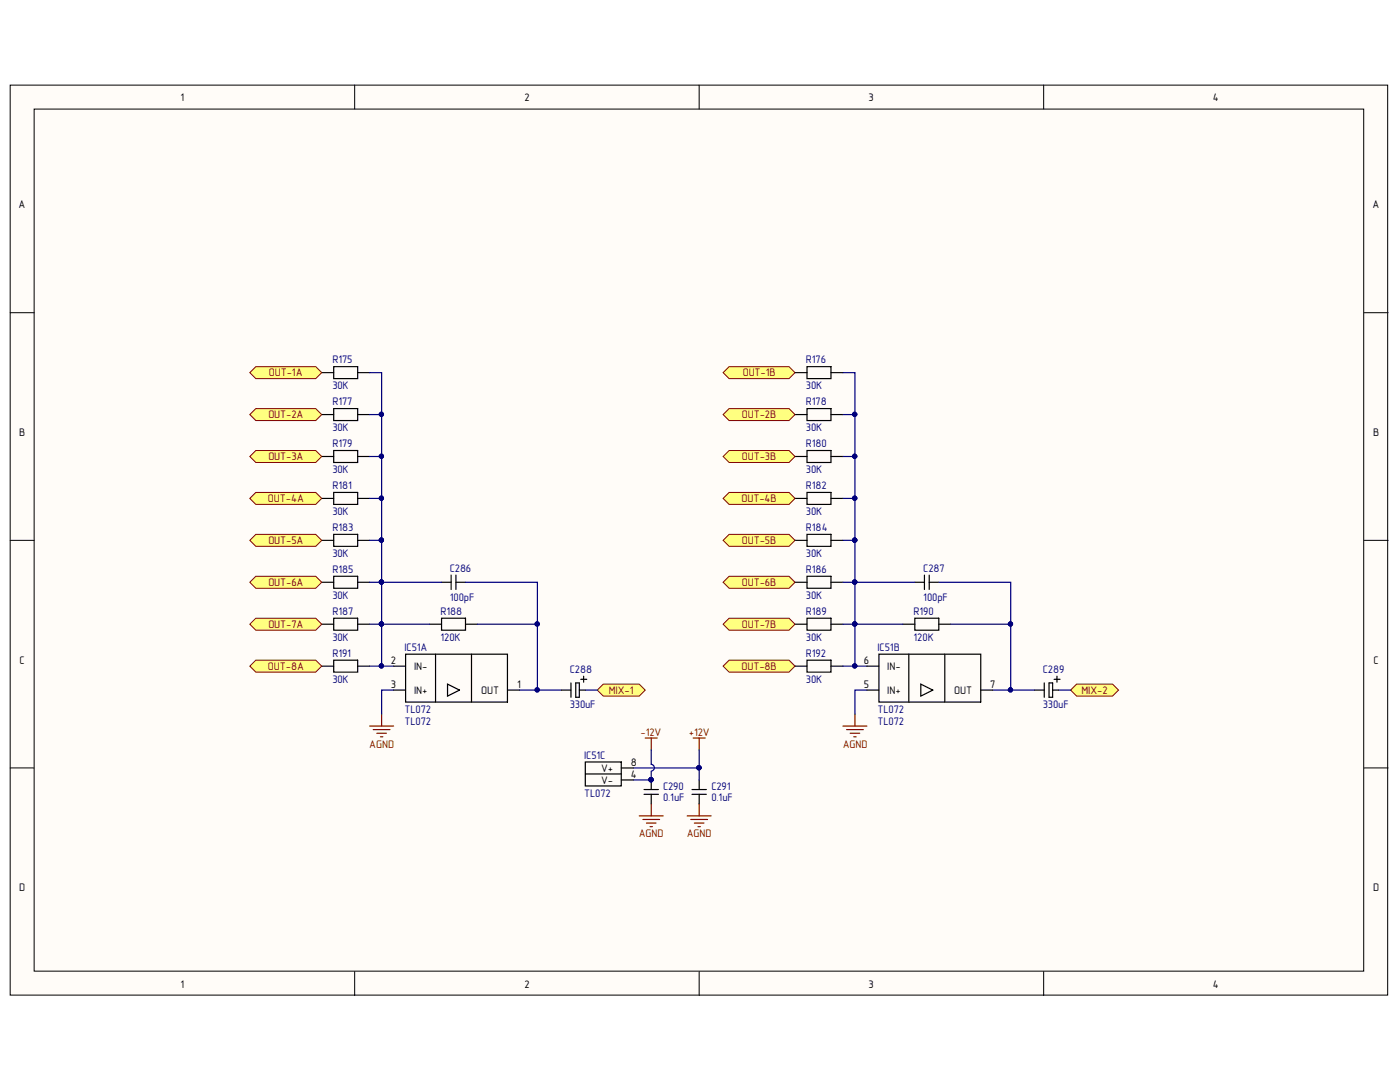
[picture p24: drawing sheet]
<svg xmlns="http://www.w3.org/2000/svg" width="279mm" height="216mm" viewBox="0 0 279 216" stroke-linecap="round" stroke-linejoin="round" font-family="sans-serif">
<defs><g id="words">
<g font-size="2.2">
<text x="36" y="20.1">1</text>
<text x="104.7" y="20.1">2</text>
<text x="173.4" y="20.1">3</text>
<text x="242" y="20.1">4</text>
<text x="3.7" y="41.6">A</text>
<text x="273.9" y="41.6">A</text>
<text x="3.8" y="87">B</text>
<text x="274" y="87">B</text>
<text x="3.9" y="132.4">C</text>
<text x="78" y="132.4">2</text>
<text x="78" y="137.3">3</text>
<text x="82.7" y="133.7">IN-</text>
<text x="103.2" y="137.3">1</text>
<text x="172.4" y="132.4">6</text>
<text x="172.4" y="137.3">5</text>
<text x="177.1" y="133.7">IN-</text>
<text x="197.6" y="137.3">7</text>
<text x="274.1" y="132.4">C</text>
<text x="82.7" y="138.4">INa</text>
<text x="96" y="138.4">OUT</text>
<text x="177.1" y="138.4">INa</text>
<text x="190.4" y="138.4">OUT</text>
<text x="120" y="154">Va</text>
<text x="125.9" y="152.8">8</text>
<text x="125.9" y="155.2">4</text>
<text x="120" y="156.4">V-</text>
<text x="3.8" y="177.9">D</text>
<text x="274" y="177.9">D</text>
<text x="36" y="197.1">1</text>
<text x="104.7" y="197.1">2</text>
<text x="173.4" y="197.1">3</text>
<text x="242" y="197.1">4</text>
</g>
<g font-size="2.2" fill="#800000">
<text x="53.6" y="75.1">OUT-1A</text>
<text x="148.2" y="75.1">OUT-1B</text>
<text x="53.6" y="83.5">OUT-2A</text>
<text x="148.1" y="83.5">OUT-2B</text>
<text x="53.6" y="91.8">OUT-3A</text>
<text x="148.1" y="91.8">OUT-3B</text>
<text x="53.5" y="100.2">OUT-4A</text>
<text x="148" y="100.2">OUT-4B</text>
<text x="53.6" y="108.6">OUT-5A</text>
<text x="148.1" y="108.6">OUT-5B</text>
<text x="53.6" y="117">OUT-6A</text>
<text x="148.1" y="117">OUT-6B</text>
<text x="53.6" y="125.3">OUT-7A</text>
<text x="148.1" y="125.3">OUT-7B</text>
<text x="53.5" y="133.7">OUT-8A</text>
<text x="148" y="133.7">OUT-8B</text>
<text x="121.5" y="138.4">MIX-1</text>
<text x="215.8" y="138.4">MIX-2</text>
<text x="73.7" y="149.2">AGND</text>
<text x="127.8" y="146.8">-12V</text>
<text x="137.5" y="146.8">a12V</text>
<text x="168.2" y="149.2">AGND</text>
<text x="127.5" y="167.1">AGND</text>
<text x="137.1" y="167.1">AGND</text>
</g>
<g font-size="2.2" fill="#000080">
<text x="66.3" y="77.7">30K</text>
<text x="66.3" y="72.5">R175</text>
<text x="160.8" y="77.7">30K</text>
<text x="160.8" y="72.5">R176</text>
<text x="66.3" y="80.8">R177</text>
<text x="160.8" y="80.8">R178</text>
<text x="66.3" y="89.2">R179</text>
<text x="66.3" y="86.1">30K</text>
<text x="160.8" y="89.2">R180</text>
<text x="160.8" y="86.1">30K</text>
<text x="66.3" y="94.5">30K</text>
<text x="160.8" y="94.5">30K</text>
<text x="66.3" y="97.6">R181</text>
<text x="160.8" y="97.6">R182</text>
<text x="66.3" y="106">R183</text>
<text x="66.3" y="102.8">30K</text>
<text x="160.8" y="106">R184</text>
<text x="160.8" y="102.8">30K</text>
<text x="66.3" y="111.2">30K</text>
<text x="160.8" y="111.2">30K</text>
<text x="66.3" y="119.6">30K</text>
<text x="66.3" y="114.3">R185</text>
<text x="89.8" y="119.8">100pF</text>
<text x="89.8" y="114.1">C286</text>
<text x="160.8" y="119.6">30K</text>
<text x="160.8" y="114.3">R186</text>
<text x="184.3" y="119.8">100pF</text>
<text x="184.3" y="114.1">C287</text>
<text x="66.3" y="122.7">R187</text>
<text x="87.9" y="122.7">R188</text>
<text x="160.8" y="122.7">R189</text>
<text x="182.3" y="122.7">R190</text>
<text x="66.3" y="131">R191</text>
<text x="66.3" y="128">30K</text>
<text x="80.7" y="129.8">IC51A</text>
<text x="87.9" y="128">120K</text>
<text x="160.8" y="131">R192</text>
<text x="160.8" y="128">30K</text>
<text x="175.1" y="129.8">IC51B</text>
<text x="182.3" y="128">120K</text>
<text x="66.3" y="136.3">30K</text>
<text x="113.7" y="134.2">C288</text>
<text x="160.8" y="136.3">30K</text>
<text x="208.1" y="134.2">C289</text>
<text x="80.7" y="142.2">TL072</text>
<text x="113.7" y="141.3">330uF</text>
<text x="175.1" y="142.2">TL072</text>
<text x="208.1" y="141.3">330uF</text>
<text x="80.7" y="144.7">TL072</text>
<text x="175.1" y="144.7">TL072</text>
<text x="116.6" y="151.4">IC51C</text>
<text x="116.6" y="159">TL072</text>
<text x="132.3" y="159.9">0.1uF</text>
<text x="132.3" y="157.6">C290</text>
<text x="142" y="159.9">0.1uF</text>
<text x="142" y="157.6">C291</text>
</g>
</g></defs>
<g fill="#fffcf8" stroke="#000" stroke-width=".2">
<path d="M2 17h274.9v181.6h-274.9z"/>
<path d="M6.8 21.8h265.4v172h-265.4z"/>
</g>
<path d="M70.8 17v4.8M139.5 17v4.8M208.3 17v4.8M2 62.4h4.8M272.3 62.4h4.7M2 107.8h4.8M272.3 107.8h4.7M2 153.2h4.8M272.3 153.2h4.7M70.8 193.9v4.8M139.5 193.9v4.8M208.3 193.9v4.8" fill="none" stroke="#000" stroke-width=".2"/>
<g fill="none" stroke="#000" stroke-width=".24">
<path d="M64.2 74.4h2.4M66.6 73.2h4.8v2.4h-4.8zM71.4 74.4h2.4M64.2 99.5h2.4M64.2 91.1h2.4M64.2 82.7h2.4M66.6 98.3h4.8v2.4h-4.8zM66.6 89.9h4.8v2.4h-4.8zM66.6 81.5h4.8v2.4h-4.8zM71.4 99.5h2.4M71.4 91.1h2.4M71.4 82.7h2.4"/>
<path d="M64.2 116.2h2.4M64.2 107.8h2.4M66.6 115h4.8v2.4h-4.8zM66.6 106.6h4.8v2.4h-4.8zM71.4 116.2h2.4M71.4 107.8h2.4M88.1 116.2h1.9M90 114.8v2.8M91 116.2h1.9M91 114.8v2.8M64.2 132.9h2.4M64.2 124.6h2.4"/>
<path d="M66.6 131.7h4.8v2.4h-4.8zM66.6 123.4h4.8v2.3h-4.8zM71.4 132.9h2.4M71.4 124.6h2.4M85.7 124.6h2.4M88.1 123.4h4.8v2.3h-4.8zM92.9 124.6h2.4"/>
</g>
<g fill="none" stroke="#000080" stroke-width=".24">
<path d="M73.8 74.4h2.4v33.4M73.8 82.7h2.4M73.8 91.1h2.4M73.8 99.5h2.4M73.8 107.8h2.4M73.8 116.2h14.3M76.2 107.8v25.1M92.9 116.2h14.3v8.4M73.8 132.9h4.8M73.8 124.6h11.9M78.6 137.7h-2.4v4.8M95.3 124.6h11.9v13.1h-3.5"/>
<path d="M107.2 137.7h4.8"/>
</g>
<g fill="#000080" stroke="#000080" stroke-width=".2">
<circle cx="76.1" cy="124.5" r=".43"/>
<circle cx="107.2" cy="124.5" r=".43"/>
<circle cx="107.2" cy="137.7" r=".43"/>
<circle cx="76.1" cy="132.9" r=".43"/>
<circle cx="76.1" cy="107.8" r=".43"/>
<circle cx="76.1" cy="116.1" r=".43"/>
<circle cx="76.1" cy="82.7" r=".43"/>
<circle cx="76.1" cy="91" r=".43"/>
<circle cx="76.1" cy="99.4" r=".43"/>
</g>
<path d="M73.8 144.9h4.8M74.5 145.6h3.3M75.2 146.3h1.9M75.9 147h.5M76.2 142.5v2.4" fill="none" stroke="#800000" stroke-width=".24"/>
<g fill="#ffff80" stroke="#800000" stroke-width=".2">
<path d="M49.9 74.4l1.2-1.2h11.9l1.2 1.2-1.2 1.2h-11.9z" fill-rule="evenodd"/>
<path d="M49.9 82.7l1.2-1.2h11.9l1.2 1.2-1.2 1.2h-11.9z" fill-rule="evenodd"/>
<path d="M49.9 91.1l1.2-1.2h11.9l1.2 1.2-1.2 1.2h-11.9z" fill-rule="evenodd"/>
<path d="M49.9 99.5l1.2-1.2h11.9l1.2 1.2-1.2 1.2h-11.9z" fill-rule="evenodd"/>
<path d="M49.9 107.8l1.2-1.2h11.9l1.2 1.2-1.2 1.2h-11.9z" fill-rule="evenodd"/>
<path d="M49.9 116.2l1.2-1.2h11.9l1.2 1.2-1.2 1.2h-11.9z" fill-rule="evenodd"/>
<path d="M49.9 124.6l1.2-1.2h11.9l1.2 1.2-1.2 1.1h-11.9z" fill-rule="evenodd"/>
<path d="M49.9 132.9l1.2-1.2h11.9l1.2 1.2-1.2 1.2h-11.9z" fill-rule="evenodd"/>
<path d="M119.2 137.7l1.2-1.2h7.2l1.2 1.2-1.2 1.2h-7.2z" fill-rule="evenodd"/>
</g>
<g fill="none" stroke="#000" stroke-width=".24">
<path d="M158.7 74.4h2.4M161.1 73.2h4.7v2.4h-4.7zM165.8 74.4h2.4M158.7 99.5h2.4M158.7 91.1h2.4M158.7 82.7h2.4M161.1 98.3h4.7v2.4h-4.7zM161.1 89.9h4.7v2.4h-4.7zM161.1 81.5h4.7v2.4h-4.7zM165.8 99.5h2.4M165.8 91.1h2.4M165.8 82.7h2.4"/>
<path d="M158.7 116.2h2.4M158.7 107.8h2.4M161.1 115h4.7v2.4h-4.7zM161.1 106.6h4.7v2.4h-4.7zM165.8 116.2h2.4M165.8 107.8h2.4M182.6 116.2h1.9M184.5 114.8v2.8M185.4 116.2h2M185.4 114.8v2.8M158.7 132.9h2.4M158.7 124.6h2.4"/>
<path d="M161.1 131.7h4.7v2.4h-4.7zM161.1 123.4h4.7v2.3h-4.7zM165.8 132.9h2.4M165.8 124.6h2.4M180.2 124.6h2.4M182.6 123.4h4.8v2.3h-4.8zM187.4 124.6h2.4"/>
</g>
<g fill="none" stroke="#000080" stroke-width=".24">
<path d="M168.2 74.4h2.4v33.4M168.2 82.7h2.4M168.2 91.1h2.4M168.2 99.5h2.4M168.2 107.8h2.4M168.2 116.2h14.4M170.6 107.8v25.1M187.4 116.2h14.3v8.4M168.2 132.9h4.8M168.2 124.6h12M173 137.7h-2.4v4.8M189.8 124.6h11.9v13.1h-3.6"/>
<path d="M201.7 137.7h4.8"/>
</g>
<g fill="#000080" stroke="#000080" stroke-width=".2">
<circle cx="170.6" cy="124.5" r=".43"/>
<circle cx="201.7" cy="124.5" r=".43"/>
<circle cx="201.7" cy="137.7" r=".43"/>
<circle cx="170.6" cy="132.9" r=".43"/>
<circle cx="170.6" cy="107.8" r=".43"/>
<circle cx="170.6" cy="116.1" r=".43"/>
<circle cx="170.6" cy="82.7" r=".43"/>
<circle cx="170.6" cy="91" r=".43"/>
<circle cx="170.6" cy="99.4" r=".43"/>
</g>
<path d="M168.2 144.9h4.8M168.9 145.6h3.4M169.7 146.3h1.9M170.4 147h.5M170.6 142.5v2.4" fill="none" stroke="#800000" stroke-width=".24"/>
<g fill="#ffff80" stroke="#800000" stroke-width=".2">
<path d="M144.3 74.4l1.2-1.2h12l1.2 1.2-1.2 1.2h-12z" fill-rule="evenodd"/>
<path d="M144.3 82.7l1.2-1.2h12l1.2 1.2-1.2 1.2h-12z" fill-rule="evenodd"/>
<path d="M144.3 91.1l1.2-1.2h12l1.2 1.2-1.2 1.2h-12z" fill-rule="evenodd"/>
<path d="M144.3 99.5l1.2-1.2h12l1.2 1.2-1.2 1.2h-12z" fill-rule="evenodd"/>
<path d="M144.3 107.8l1.2-1.2h12l1.2 1.2-1.2 1.2h-12z" fill-rule="evenodd"/>
<path d="M144.3 116.2l1.2-1.2h12l1.2 1.2-1.2 1.2h-12z" fill-rule="evenodd"/>
<path d="M144.3 124.6l1.2-1.2h12l1.2 1.2-1.2 1.1h-12z" fill-rule="evenodd"/>
<path d="M144.3 132.9l1.2-1.2h12l1.2 1.2-1.2 1.2h-12z" fill-rule="evenodd"/>
<path d="M213.7 137.7l1.2-1.2h7.1l1.2 1.2-1.2 1.2h-7.1z" fill-rule="evenodd"/>
</g>
<g fill="none" stroke="#000" stroke-width=".24">
<path d="M78.6 137.7h2.3M78.6 132.9h2.3M80.9 130.5h20.4v9.6h-20.4zM86.9 130.5v9.6M89.3 136.5l2.4 1.2-2.4 1.2zM94.1 130.5v9.6M101.3 137.7h2.4M112 137.7h1.9M113.9 136.3v2.8M114.9 136.3h.7v2.8h-.7zM115.6 137.7h1.2M115.9 135.6h1.2"/>
<path d="M116.5 134.9v1.2M173 137.7h2.4M173 132.9h2.4M175.4 130.5h20.3v9.6h-20.3zM181.4 130.5v9.6M183.8 136.5l2.4 1.2-2.4 1.2zM188.6 130.5v9.6M195.7 137.7h2.4M206.5 137.7h1.9M208.4 136.3v2.8M209.4 136.3h.7v2.8h-.7zM210.1 137.7h1.2"/>
<path d="M210.4 135.6h1.2M210.9 134.9v1.2M116.8 152h7.2v4.8h-7.2zM116.8 154.4h7.2M124 153.2h2.4M124 155.6h2.4M128.5 158.5h2.9M128.5 157.5h2.9M130 155.6v1.9M130 158.5v1.9M138.1 158.5h2.9M138.1 157.5h2.9"/>
<path d="M139.5 155.6v1.9M139.5 158.5v1.9"/>
</g>
<g fill="#000080" stroke="#000080" stroke-width=".2">
<circle cx="129.9" cy="155.6" r=".43"/>
<circle cx="139.5" cy="153.2" r=".43"/>
</g>
<g fill="none" stroke="#800000" stroke-width=".24">
<path d="M128.8 147.3h2.4M130 147.3v2.4M138.3 147.3h2.4M139.5 147.3v2.4M127.6 162.8h4.8M128.3 163.5h3.3M129 164.2h1.9M129.7 165h.5M130 160.4v2.4M137.1 162.8h4.8M137.9 163.5h3.3M138.6 164.2h1.9"/>
<path d="M139.3 165h.5M139.5 160.4v2.4"/>
</g>
<path d="M116.8 137.7h2.4M211.3 137.7h2.4M126.4 153.2h13.1M130 149.7v2.8a.67 .67 0 0 1 .6 .7 .67 .67 0 0 1-.6 .7M130 154v1.6h-3.6M139.5 149.7v5.9" fill="none" stroke="#000080" stroke-width=".24"/>
<use href="#words"/>
</svg>
